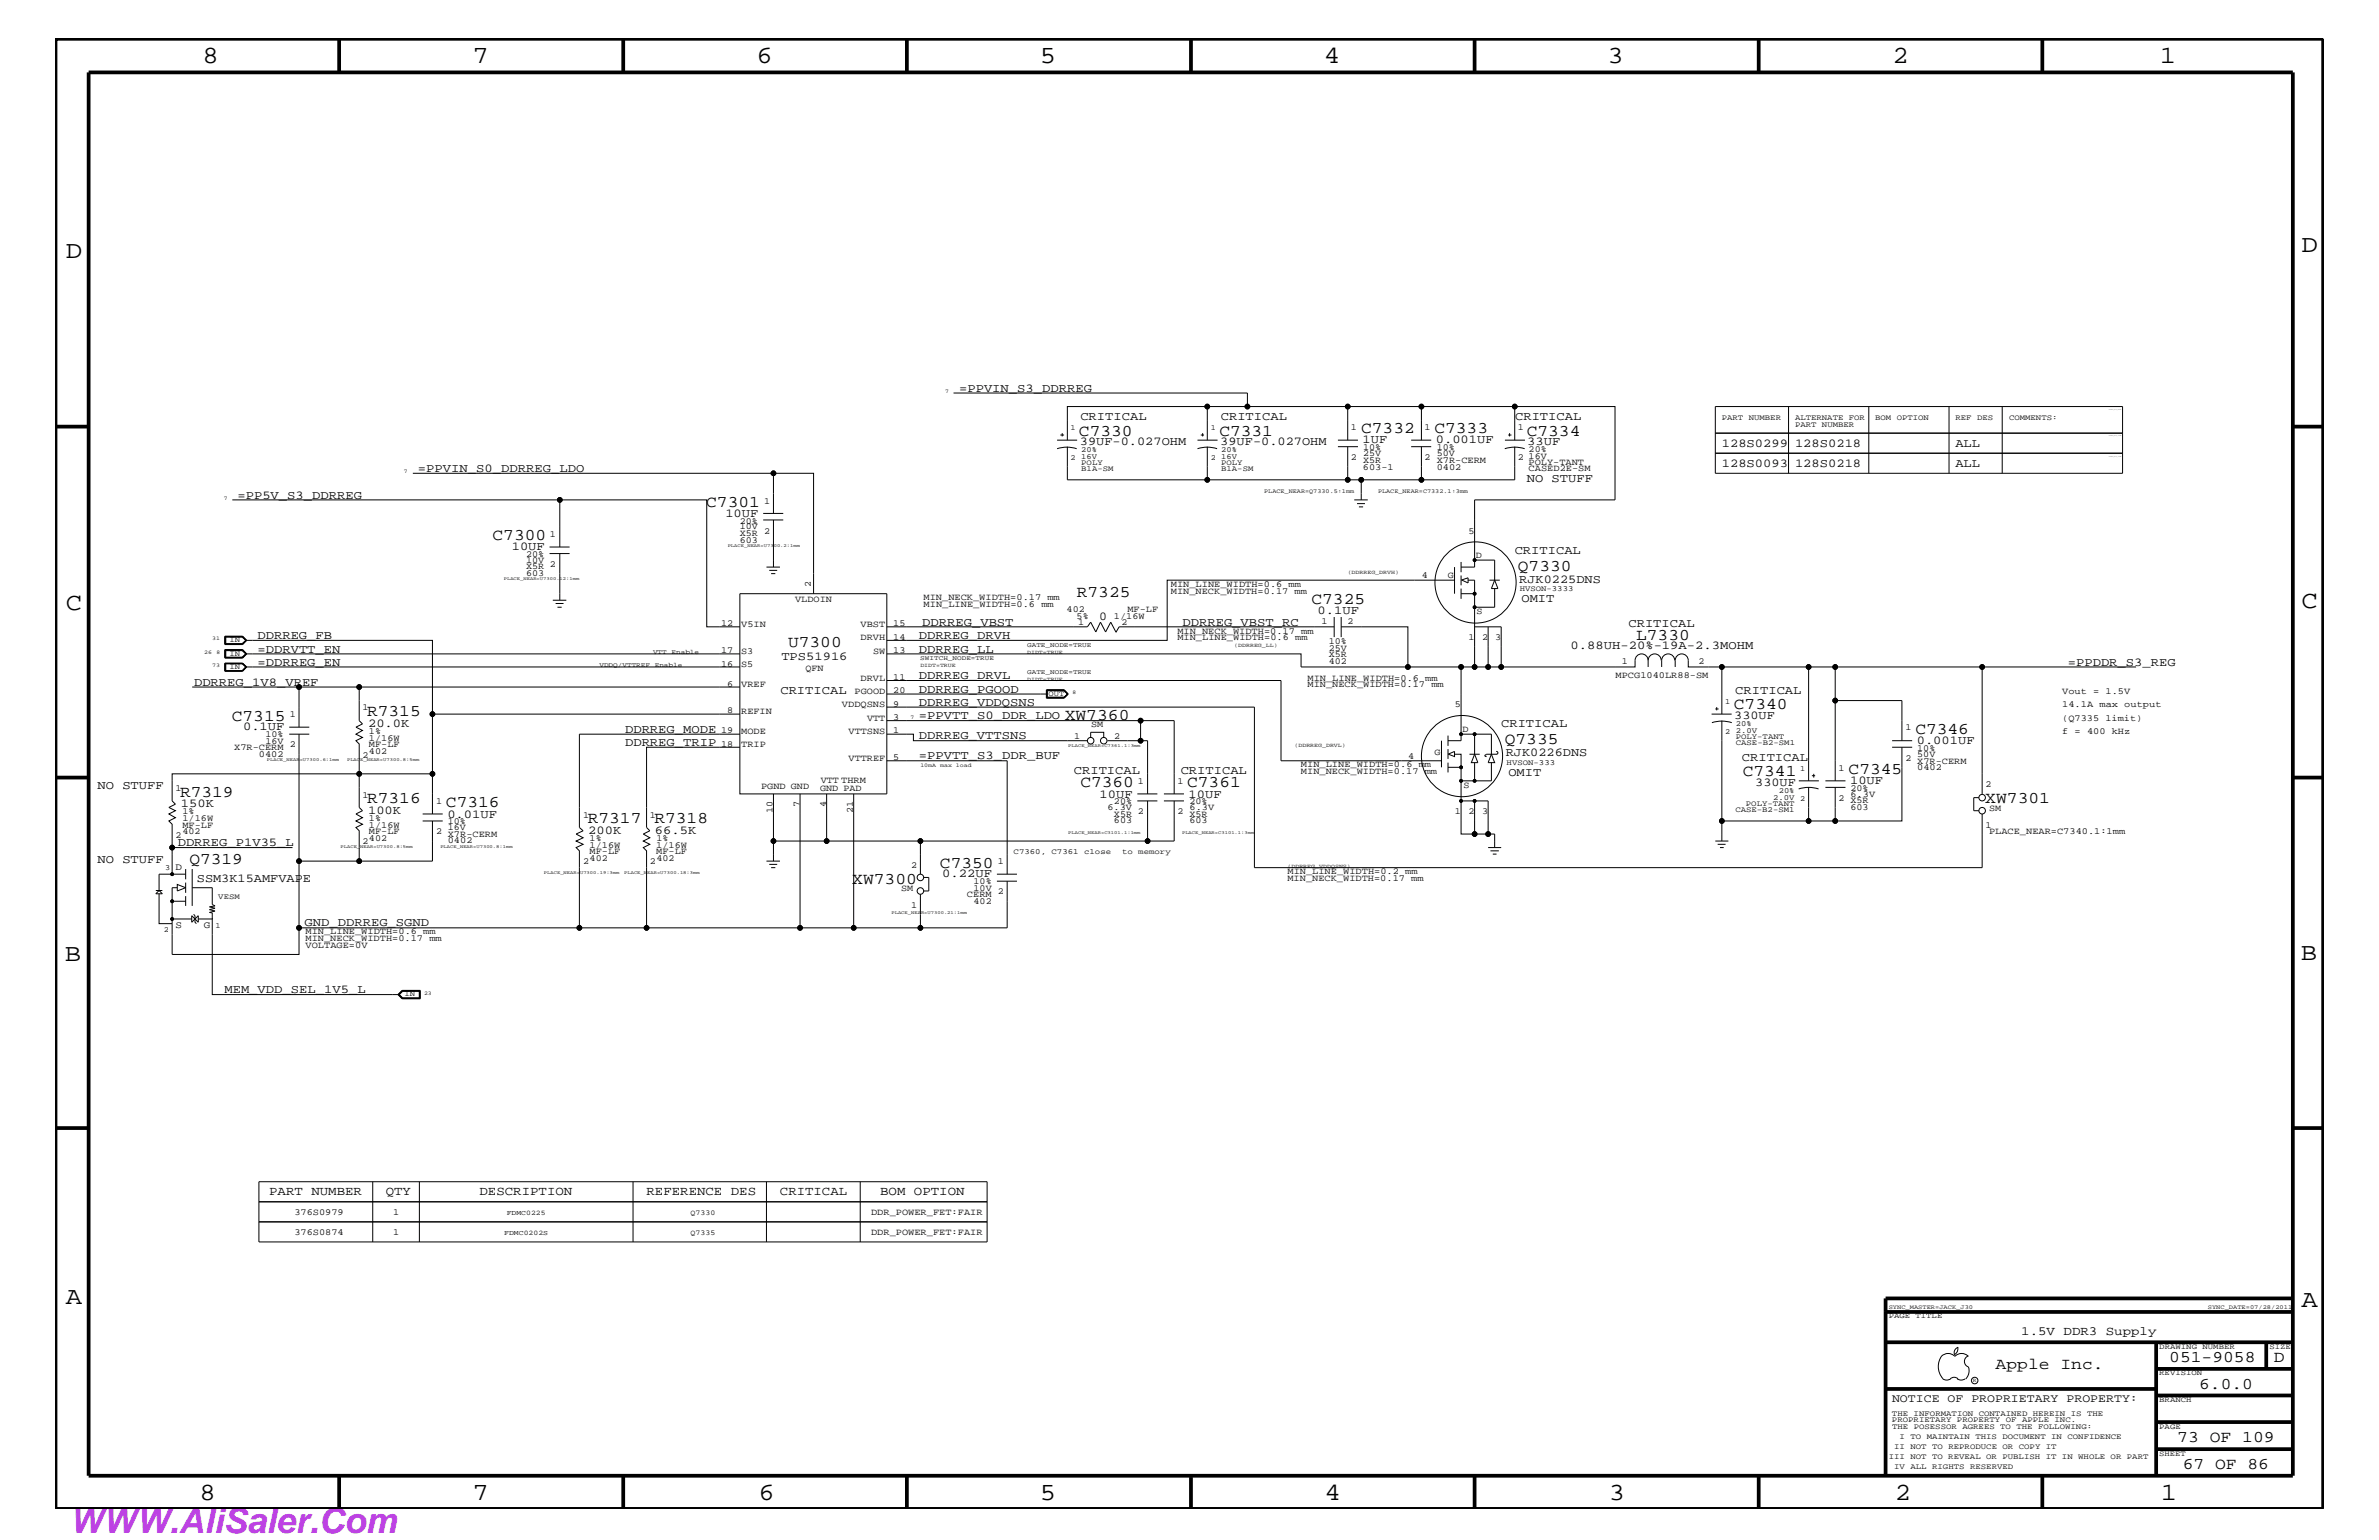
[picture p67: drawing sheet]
<svg xmlns="http://www.w3.org/2000/svg" width="432mm" height="279mm" viewBox="0 0 432 279" stroke-linecap="round" stroke-linejoin="round" font-family="sans-serif">
<defs><g id="words">
<text font-size="6.3" fill="#bd42e3" x="12.7" y="278.1">WWW.AliSaler.Com</text>
<g font-size="4.5">
<text x="36.7" y="11.5">8</text>
<text x="85.8" y="11.5">7</text>
<text x="137.3" y="11.5">6</text>
<text x="188.7" y="11.5">5</text>
<text x="240.3" y="11.5">4</text>
<text x="291.8" y="11.5">3</text>
<text x="343.5" y="11.5">2</text>
<text x="392" y="11.5">1</text>
<text x="11.9" y="46.8">D</text>
<text x="417.8" y="45.7">D</text>
<text x="11.9" y="110.6">C</text>
<text x="417.8" y="110.3">C</text>
<text x="11.8" y="174.3">B</text>
<text x="417.6" y="174.2">B</text>
<text x="11.9" y="236.7">A</text>
<text x="417.8" y="237.1">A</text>
<text x="36.2" y="272.1">8</text>
<text x="85.8" y="272.1">7</text>
<text x="137.7" y="272.1">6</text>
<text x="188.7" y="272.1">5</text>
<text x="240.4" y="272.1">4</text>
<text x="292" y="272.1">3</text>
<text x="343.9" y="272.1">2</text>
<text x="392.2" y="272.1">1</text>
</g>
<g font-size="3">
<text x="195.8" y="79">C7330</text>
<text x="221.3" y="79">C7331</text>
<text x="247.1" y="78.6">C7332</text>
<text x="260.4" y="78.6">C7333</text>
<text x="277.1" y="79">C7334</text>
<text x="128.2" y="92">C7301</text>
<text x="89.4" y="98">C7300</text>
<text x="275.5" y="103.6">Q7330</text>
<text x="195.5" y="108.3">R7325</text>
<text x="238" y="109.5">C7325</text>
<text x="143" y="117.4">U7300</text>
<text x="297" y="116.1">L7330</text>
<text x="42.1" y="130.8">C7315</text>
<text x="66.6" y="130">R7315</text>
<text x="193.2" y="130.7">XW7360</text>
<text x="314.7" y="128.7">C7340</text>
<text x="273.1" y="135.1">Q7335</text>
<text x="347.6" y="133.2">C7346</text>
<text x="196.1" y="142.9">C7360</text>
<text x="215.5" y="142.9">C7361</text>
<text x="316.3" y="140.8">C7341</text>
<text x="335.5" y="140.4">C7345</text>
<text x="32.7" y="144.6">R7319</text>
<text x="66.6" y="145.7">R7316</text>
<text x="80.9" y="146.5">C7316</text>
<text x="106.7" y="149.4">R7317</text>
<text x="118.8" y="149.4">R7318</text>
<text x="360.3" y="145.7">XW7301</text>
<text x="34.4" y="156.8">Q7319</text>
<text x="154.7" y="160.3">XW7300</text>
<text x="170.6" y="157.4">C7350</text>
<text x="362.2" y="248.4">Apple Inc.</text>
<text x="393.7" y="247.1">051-9058</text>
<text x="399.2" y="252">6.0.0</text>
<text x="412.7" y="247.1">D</text>
<text x="395.2" y="261.6">73 OF 109</text>
<text x="396.2" y="266.6">67 OF 86</text>
</g>
<g font-size="2.3">
<text x="48.9" y="216.9">PART NUMBER</text>
<text x="70" y="216.9">QTY</text>
<text x="87" y="216.9">DESCRIPTION</text>
<text x="117.3" y="216.9">REFERENCE DES</text>
<text x="141.6" y="216.9">CRITICAL</text>
<text x="159.8" y="216.9">BOM OPTION</text>
<text x="366.9" y="242.3">1.5V DDR3 Supply</text>
</g>
<g font-size="2.2">
<text x="174.1" y="71.1">=PPVIN_S3_DDRREG</text>
<text x="196.1" y="76.2">CRITICAL</text>
<text x="221.6" y="76.2">CRITICAL</text>
<text x="275" y="76.2">CRITICAL</text>
<text x="196" y="80.7">39UF-0.027OHM</text>
<text x="221.5" y="80.7">39UF-0.027OHM</text>
<text x="247.3" y="80.5">1UF</text>
<text x="260.6" y="80.5">0.001UF</text>
<text x="277.2" y="80.7">33UF</text>
<text x="312.5" y="81.1">128S0299</text>
<text x="325.8" y="81.1">128S0218</text>
<text x="354.9" y="81.1">ALL</text>
<text x="75.9" y="85.6">=PPVIN_S0_DDRREG_LDO</text>
<text x="277.1" y="87.5">NO STUFF</text>
<text x="312.5" y="84.7">128S0093</text>
<text x="325.8" y="84.7">128S0218</text>
<text x="354.9" y="84.7">ALL</text>
<text x="43.1" y="90.5">=PP5V_S3_DDRREG</text>
<text x="131.7" y="93.8">10UF</text>
<text x="92.9" y="99.9">10UF</text>
<text x="274.9" y="100.4">CRITICAL</text>
<text x="275.7" y="105.7">RJK0225DNS</text>
<text x="167.4" y="113.6">DDRREG_VBST</text>
<text x="199.5" y="112.5">0</text>
<text x="214.6" y="113.6">DDRREG_VBST_RC</text>
<text x="239.1" y="111.4">0.1UF</text>
<text x="276.1" y="109.2">OMIT</text>
<text x="295.6" y="113.7">CRITICAL</text>
<text x="46.7" y="118.4">=DDRVTT_EN</text>
<text x="46.7" y="115.9">DDRREG_FB</text>
<text x="141.8" y="119.8">TPS51916</text>
<text x="166.8" y="115.9">DDRREG_DRVH</text>
<text x="166.8" y="118.4">DDRREG_LL</text>
<text x="285.1" y="117.8">0.88UH-20%-19A-2.3MOHM</text>
<text x="35.2" y="124.4">DDRREG_1V8_VREF</text>
<text x="46.7" y="120.8">=DDRREG_EN</text>
<text x="141.7" y="125.9">CRITICAL</text>
<text x="166.8" y="123.2">DDRREG_DRVL</text>
<text x="166.8" y="125.7">DDRREG_PGOOD</text>
<text x="315" y="125.9">CRITICAL</text>
<text x="375.3" y="120.8">=PPDDR_S3_REG</text>
<text x="66.8" y="131.9">20.0K</text>
<text x="166.8" y="130.5">=PPVTT_S0_DDR_LDO</text>
<text x="166.8" y="128">DDRREG_VDDQSNS</text>
<text x="272.5" y="131.9">CRITICAL</text>
<text x="314.8" y="130.4">330UF</text>
<text x="44.1" y="132.5">0.1UF</text>
<text x="113.4" y="135.3">DDRREG_TRIP</text>
<text x="113.4" y="133">DDRREG_MODE</text>
<text x="166.8" y="134.1">DDRREG_VTTSNS</text>
<text x="166.8" y="137.8">=PPVTT_S3_DDR_BUF</text>
<text x="273.3" y="137.2">RJK0226DNS</text>
<text x="347.9" y="135">0.001UF</text>
<text x="17.7" y="143.2">NO STUFF</text>
<text x="194.9" y="140.4">CRITICAL</text>
<text x="214.3" y="140.4">CRITICAL</text>
<text x="273.8" y="140.7">OMIT</text>
<text x="316.2" y="138">CRITICAL</text>
<text x="318.6" y="142.5">330UF</text>
<text x="335.8" y="142.3">10UF</text>
<text x="32.9" y="146.4">150K</text>
<text x="66.8" y="147.6">100K</text>
<text x="81.2" y="148.4">0.01UF</text>
<text x="199.6" y="144.7">10UF</text>
<text x="215.7" y="144.7">10UF</text>
<text x="32.3" y="153.5">DDRREG_P1V35_L</text>
<text x="106.8" y="151.2">200K</text>
<text x="118.9" y="151.2">66.5K</text>
<text x="17.7" y="156.6">NO STUFF</text>
<text x="35.7" y="160">SSM3K15AMFVAPE</text>
<text x="171" y="159.2">0.22UF</text>
<text x="55.3" y="168.1">GND_DDRREG_SGND</text>
<text x="40.7" y="180.2">MEM_VDD_SEL_1V5_L</text>
</g>
<text font-size="2.1" x="343.4" y="254.4">NOTICE OF PROPRIETARY PROPERTY:</text>
<g font-size="1.8">
<text x="31.8" y="157.9">D</text>
<text x="31.8" y="168.4">S</text>
<text x="37" y="168.4">G</text>
</g>
<g font-size="1.7">
<text x="245.2" y="83.5">2</text>
<text x="245.2" y="78">1</text>
<text x="247.4" y="82.7">25V</text>
<text x="247.4" y="83.9">X5R</text>
<text x="247.4" y="81.6">10%</text>
<text x="258.6" y="83.5">2</text>
<text x="258.6" y="78">1</text>
<text x="260.8" y="83.9">X7R-CERM</text>
<text x="260.8" y="82.7">50V</text>
<text x="260.8" y="81.6">10%</text>
<text x="275.5" y="83.5">2</text>
<text x="275.5" y="78">1</text>
<text x="277.5" y="83.3">16V</text>
<text x="277.5" y="82">20%</text>
<text x="247.4" y="85.2">603-1</text>
<text x="260.8" y="85.2">0402</text>
<text x="277.5" y="84.4">POLY-TANT</text>
<text x="277.5" y="85.5">CASED2E-SM</text>
<text x="134.3" y="95">20%</text>
<text x="138.7" y="91.4">1</text>
<text x="95.5" y="101">20%</text>
<text x="99.8" y="97.4">1</text>
<text x="134.3" y="98.5">603</text>
<text x="134.3" y="96">10V</text>
<text x="134.3" y="97.3">X5R</text>
<text x="138.7" y="96.8">2</text>
<text x="266.5" y="96.8">5</text>
<text x="267.9" y="101.3">D</text>
<text x="95.5" y="104.6">603</text>
<text x="95.5" y="102.1">10V</text>
<text x="95.5" y="103.3">X5R 2</text>
<text x="147.2" y="106.5" transform="rotate(-90 147.2 106.5)">2</text>
<text x="212.5" y="107.7">MIN_NECK_WIDTH=0.17 mm</text>
<text x="212.5" y="106.5">MIN_LINE_WIDTH=0.6 mm</text>
<text x="258.1" y="104.9">4</text>
<text x="262.8" y="104.9">G</text>
<text x="130.9" y="113.7">12</text>
<text x="134.5" y="113.7">V5IN</text>
<text x="144.3" y="109.2">VLDOIN</text>
<text x="156.2" y="113.7">VBST</text>
<text x="162.1" y="113.7">15</text>
<text x="167.6" y="108.9">MIN_NECK_WIDTH=0.17 mm</text>
<text x="167.6" y="110.2">MIN_LINE_WIDTH=0.6 mm</text>
<text x="193.6" y="111.1">402</text>
<text x="195.4" y="112.3">5%</text>
<text x="195.7" y="113.4">1</text>
<text x="202.2" y="112.3">1/16W</text>
<text x="203.5" y="113.4">2</text>
<text x="204.6" y="111.1">MF-LF</text>
<text x="239.9" y="113.1">1</text>
<text x="244.6" y="113.1">2</text>
<text x="268" y="111.4">S</text>
<text x="130.9" y="118.5">17</text>
<text x="134.5" y="118.6">S3</text>
<text x="156.2" y="116.2">DRVH</text>
<text x="158.5" y="118.6">SW</text>
<text x="162.1" y="118.5">13</text>
<text x="162.1" y="116.1">14</text>
<text x="213.7" y="115">MIN_NECK_WIDTH=0.17 mm</text>
<text x="213.7" y="116.2">MIN_LINE_WIDTH=0.6 mm</text>
<text x="241.2" y="118.1">25V</text>
<text x="241.2" y="119.2">X5R</text>
<text x="241.2" y="116.8">10%</text>
<text x="266.5" y="116.2">1</text>
<text x="269" y="116.2">2</text>
<text x="271.4" y="116.2">3</text>
<text x="130.9" y="120.9">16</text>
<text x="132" y="124.6">6</text>
<text x="134.5" y="124.7">VREF</text>
<text x="134.5" y="121">S5</text>
<text x="146.2" y="121.8">QFN</text>
<text x="155.1" y="125.9">PGOOD</text>
<text x="156.2" y="123.5">DRVL</text>
<text x="162.1" y="123.4">11</text>
<text x="162.1" y="125.8">20</text>
<text x="237.3" y="124.7">MIN_NECK_WIDTH=0.17 mm</text>
<text x="237.3" y="123.5">MIN_LINE_WIDTH=0.6 mm</text>
<text x="241.2" y="120.4">402</text>
<text x="293.2" y="123">MPCG1040LR88-SM</text>
<text x="294.4" y="120.4">1</text>
<text x="308.3" y="120.4">2</text>
<text x="374.3" y="125.9">Vout = 1.5V</text>
<text x="52.6" y="130.2">1</text>
<text x="65.8" y="128.9">1</text>
<text x="132" y="129.4">8</text>
<text x="134.5" y="129.6">REFIN</text>
<text x="152.8" y="128.3">VDDQSNS</text>
<text x="157.4" y="130.8">VTT</text>
<text x="162.1" y="130.7">3</text>
<text x="162.1" y="128.2">9</text>
<text x="198" y="131.9">SM</text>
<text x="264.1" y="128.3">5</text>
<text x="374.3" y="128.3">14.1A max output</text>
<text x="374.3" y="130.8">(Q7335 limit)</text>
<text x="42.5" y="136.1">X7R-CERM</text>
<text x="47" y="137.3">0402</text>
<text x="48.2" y="134.9">16V</text>
<text x="48.2" y="133.8">10%</text>
<text x="52.6" y="135.6">2</text>
<text x="65.8" y="137.4">2</text>
<text x="67" y="135.6">MF-LF</text>
<text x="67" y="134.4">1/16W</text>
<text x="67" y="133.2">1%</text>
<text x="67" y="136.8">402</text>
<text x="130.9" y="135.5">18</text>
<text x="130.9" y="133">19</text>
<text x="134.5" y="133.2">MODE</text>
<text x="134.5" y="135.6">TRIP</text>
<text x="154" y="133.2">VTTSNS</text>
<text x="162.1" y="133">1</text>
<text x="162.1" y="137.9">5</text>
<text x="194.9" y="134.1">1</text>
<text x="202.2" y="134.1">2</text>
<text x="255.6" y="137.7">4</text>
<text x="260.4" y="137">G</text>
<text x="265.4" y="132.8">D</text>
<text x="345.9" y="132.5">1</text>
<text x="348" y="137.3">50V</text>
<text x="348" y="136.2">10%</text>
<text x="374.3" y="133.2">f = 400 kHz</text>
<text x="31.8" y="143.5">1</text>
<text x="138.1" y="143.2">PGND GND</text>
<text x="148.8" y="143.5">GND PAD</text>
<text x="149" y="142">VTT THRM</text>
<text x="154" y="138">VTTREF</text>
<text x="206.5" y="142.3">1</text>
<text x="213.7" y="142.3">1</text>
<text x="236.1" y="140.4">MIN_NECK_WIDTH=0.17 mm</text>
<text x="236.1" y="139.2">MIN_LINE_WIDTH=0.6 mm</text>
<text x="265.6" y="143">S</text>
<text x="333.7" y="139.8">1</text>
<text x="335.9" y="143.5">20%</text>
<text x="345.9" y="138">2</text>
<text x="348" y="139.7">0402</text>
<text x="348" y="138.5">X7R-CERM</text>
<text x="360.3" y="142.9">2</text>
<text x="33.1" y="149">1/16W</text>
<text x="33.1" y="147.7">1%</text>
<text x="65.8" y="144.7">1</text>
<text x="67" y="149">1%</text>
<text x="79.2" y="145.9">1</text>
<text x="81.3" y="149.5">10%</text>
<text x="105.8" y="148.4">1</text>
<text x="117.9" y="148.4">1</text>
<text x="140.2" y="147.5" transform="rotate(-90 140.2 147.5)">10</text>
<text x="145.1" y="146.4" transform="rotate(-90 145.1 146.4)">7</text>
<text x="149.9" y="146.4" transform="rotate(-90 149.9 146.4)">4</text>
<text x="154.8" y="147.5" transform="rotate(-90 154.8 147.5)">21</text>
<text x="201" y="147">6.3V</text>
<text x="202.2" y="149.4">603</text>
<text x="202.2" y="148.2">X5R</text>
<text x="202.2" y="145.9">20%</text>
<text x="206.5" y="147.7">2</text>
<text x="213.7" y="147.7">2</text>
<text x="215.9" y="147">6.3V</text>
<text x="215.9" y="149.4">603</text>
<text x="215.9" y="148.2">X5R</text>
<text x="215.9" y="145.9">20%</text>
<text x="264.1" y="147.7">1</text>
<text x="266.5" y="147.7">2</text>
<text x="269" y="147.7">3</text>
<text x="333.7" y="145.3">2</text>
<text x="335.9" y="144.6">6.3V</text>
<text x="335.9" y="147">603</text>
<text x="335.9" y="145.7">X5R</text>
<text x="361" y="147.1">SM</text>
<text x="31.8" y="152">2</text>
<text x="33.1" y="150.1">MF-LF</text>
<text x="33.1" y="151.3">402</text>
<text x="65.8" y="153.2">2</text>
<text x="67" y="151.3">MF-LF</text>
<text x="67" y="150.1">1/16W</text>
<text x="67" y="152.6">402</text>
<text x="79.2" y="151.3">2</text>
<text x="81.3" y="153">0402</text>
<text x="81.3" y="151.8">X7R-CERM</text>
<text x="81.3" y="150.7">16V</text>
<text x="107" y="153.8">1/16W</text>
<text x="107" y="155">MF-LF</text>
<text x="107" y="152.6">1%</text>
<text x="119.1" y="155">MF-LF</text>
<text x="119.1" y="153.8">1/16W</text>
<text x="119.1" y="152.6">1%</text>
<text x="360.3" y="150.1">1</text>
<text x="361" y="151.3">PLACE_NEAR=C7340.1:1mm</text>
<text x="105.8" y="156.8">2</text>
<text x="107" y="156.2">402</text>
<text x="117.9" y="156.8">2</text>
<text x="119.1" y="156.2">402</text>
<text x="163.6" y="161.7">SM</text>
<text x="165.4" y="157.4">2</text>
<text x="176.7" y="161.6">10V</text>
<text x="176.7" y="160.5">10%</text>
<text x="181.1" y="156.8">1</text>
<text x="233.7" y="159.9">MIN_NECK_WIDTH=0.17 mm</text>
<text x="233.7" y="158.6">MIN_LINE_WIDTH=0.2 mm</text>
<text x="165.4" y="164.7">1</text>
<text x="175.5" y="162.8">CERM</text>
<text x="176.7" y="163.9">402</text>
<text x="181.1" y="162.2">2</text>
<text x="55.5" y="170.7">MIN_NECK_WIDTH=0.17 mm</text>
<text x="55.5" y="169.5">MIN_LINE_WIDTH=0.6 mm</text>
<text x="55.5" y="172">VOLTAGE=0V</text>
<text x="53.4" y="220.4">376S0979</text>
<text x="71.3" y="220.4">1</text>
<text x="158.1" y="220.4">DDR_POWER_FET:FAIR</text>
<text x="53.4" y="224.1">376S0874</text>
<text x="71.3" y="224.1">1</text>
<text x="158.1" y="224.1">DDR_POWER_FET:FAIR</text>
</g>
<g font-size="1.4">
<text x="312.5" y="76.2">PART NUMBER</text>
<text x="325.8" y="76.2">ALTERNATE FOR</text>
<text x="325.8" y="77.4">PART NUMBER</text>
<text x="340.4" y="76.2">BOM OPTION</text>
<text x="354.9" y="76.2">REF DES</text>
<text x="364.6" y="76.2">COMMENTS:</text>
<text x="194.3" y="83.5">2</text>
<text x="194.3" y="78">1</text>
<text x="196.3" y="83.3">16V</text>
<text x="196.3" y="82">20%</text>
<text x="219.8" y="83.5">2</text>
<text x="219.8" y="78">1</text>
<text x="221.7" y="83.3">16V</text>
<text x="221.7" y="82">20%</text>
<text x="196.3" y="84.4">POLY</text>
<text x="196.3" y="85.5">B1A-SM</text>
<text x="221.7" y="84.4">POLY</text>
<text x="221.7" y="85.5">B1A-SM</text>
<text x="275.8" y="107.2">HVSON-3333</text>
<text x="41.7" y="119">IN</text>
<text x="41.7" y="116.5">IN</text>
<text x="41.7" y="121.4">IN</text>
<text x="190.3" y="126.3">OUT</text>
<text x="313.1" y="127.7">1</text>
<text x="315.1" y="131.7">20%</text>
<text x="313.1" y="133.2">2</text>
<text x="315" y="134.1">POLY-TANT</text>
<text x="315" y="133">2.0V</text>
<text x="315.1" y="135.2">CASE-B2-SM1</text>
<text x="273.5" y="138.7">HVSON-333</text>
<text x="322.8" y="143.9">20%</text>
<text x="326.7" y="139.8">1</text>
<text x="315" y="147.3">CASE-B2-SM1</text>
<text x="316.9" y="146.2">POLY-TANT</text>
<text x="321.8" y="145.1">2.0V</text>
<text x="326.7" y="145.3">2</text>
<text x="184" y="155">C7360, C7361 close</text>
<text x="203.7" y="155">to memory</text>
<text x="30" y="157.8">3</text>
<text x="39.6" y="163.1">VESM</text>
<text x="29.7" y="169">2</text>
<text x="39.1" y="168.3">1</text>
<text x="73.4" y="180.8">IN</text>
<text x="125.3" y="220.4">Q7330</text>
<text x="125.3" y="224.1">Q7335</text>
<text x="342.8" y="239.2">PAGE TITLE</text>
<text x="391.9" y="244.7">DRAWING NUMBER</text>
<text x="411.9" y="244.7">SIZE</text>
<text x="391.9" y="249.5">REVISION</text>
<text x="343.4" y="256.8">THE INFORMATION CONTAINED HEREIN IS THE</text>
<text x="391.9" y="254.4">BRANCH</text>
<text x="343.4" y="258">PROPRIETARY PROPERTY OF APPLE INC.</text>
<text x="343.4" y="259.3">THE POSESSOR AGREES TO THE FOLLOWING:</text>
<text x="343.8" y="262.9">II NOT TO REPRODUCE OR COPY IT</text>
<text x="344.8" y="261.1">I TO MAINTAIN THIS DOCUMENT IN CONFIDENCE</text>
<text x="391.9" y="259.3">PAGE</text>
<text x="342.8" y="264.7">III NOT TO REVEAL OR PUBLISH IT IN WHOLE OR PART</text>
<text x="343.8" y="266.6">IV ALL RIGHTS RESERVED</text>
<text x="391.9" y="264.1">SHEET</text>
</g>
<g font-size="1.3">
<text x="92" y="220.4">FDMC0225</text>
<text x="91.5" y="224.1">FDMC0202S</text>
</g>
<g font-size="1.2">
<text x="118.5" y="118.6">VTT</text>
<text x="121.9" y="118.6">Enable</text>
<text x="167" y="119.8">SWITCH_NODE=TRUE</text>
<text x="186.4" y="117.4">GATE_NODE=TRUE</text>
<text x="108.8" y="121">VDDQ/VTTREF</text>
<text x="118.8" y="121">Enable</text>
<text x="186.4" y="122.3">GATE_NODE=TRUE</text>
</g>
<g font-size="1.1">
<text x="229.5" y="89.5">PLACE_NEAR=Q7330.5:1mm</text>
<text x="250.1" y="89.5">PLACE_NEAR=C7332.1:3mm</text>
<text x="342.8" y="237.4">SYNC_MASTER=JACK_J30</text>
<text x="400.7" y="237.4">SYNC_DATE=07/28/2011</text>
</g>
<g font-size="1">
<text x="171.5" y="71.3">7</text>
<text x="73.3" y="85.9">7</text>
<text x="40.6" y="90.7">7</text>
<text x="244.6" y="104.1">(DDRREG_DRVH)</text>
<text x="37.1" y="118.6">26</text>
<text x="38.5" y="116.2">31</text>
<text x="39.3" y="118.6">8</text>
<text x="186.4" y="118.6">DIDT=TRUE</text>
<text x="224" y="117.4">(DDRREG_LL)</text>
<text x="38.5" y="121">73</text>
<text x="167" y="121">DIDT=TRUE</text>
<text x="186.4" y="123.5">DIDT=TRUE</text>
<text x="194.7" y="125.9">8</text>
<text x="165.3" y="130.5">7</text>
<text x="235" y="135.6">(DDRREG_DRVL)</text>
<text x="167.1" y="139.2">10mA</text>
<text x="170.6" y="139.2">max</text>
<text x="173.5" y="139.2">load</text>
<text x="233.7" y="157.4">(DDRREG_VDDQSNS)</text>
<text x="77" y="180.5">23</text>
<text x="358.1" y="250.7">R</text>
</g>
<g font-size=".8">
<text x="132.1" y="99.3">PLACE_NEAR=U7300.2:1mm</text>
<text x="91.4" y="105.3">PLACE_NEAR=U7300.12:1mm</text>
<text x="193.9" y="135.6">PLACE_NEAR=C7361.1:3mm</text>
<text x="48.4" y="138">PLACE_NEAR=U7300.6:1mm</text>
<text x="63" y="138">PLACE_NEAR=U7300.8:5mm</text>
<text x="61.8" y="153.8">PLACE_NEAR=U7300.8:5mm</text>
<text x="79.9" y="153.8">PLACE_NEAR=U7300.8:1mm</text>
<text x="193.9" y="151.3">PLACE_NEAR=C3101.1:1mm</text>
<text x="214.5" y="151.3">PLACE_NEAR=C3101.1:3mm</text>
<text x="98.7" y="158.6">PLACE_NEAR=U7300.19:3mm</text>
<text x="113.3" y="158.6">PLACE_NEAR=U7300.18:3mm</text>
<text x="161.8" y="165.9">PLACE_NEAR=U7300.21:1mm</text>
</g>
</g></defs>
<g fill="none" stroke="#000" stroke-width=".18">
<path d="M173.1 71.3h53.3v2.5h-7.3M191.9 79.9h3.6M192.5 78.9h.6M192.8 78.6v.6M193.7 79.9v-6.1h25.4v6.1M217.4 79.9h3.6M217.9 78.9h.6M218.3 78.6v.6M226.4 73.8h18.2M242.8 79.9h3.7M244.6 79.9v-6.1h13.4v6.1M256.1 79.9h3.7"/>
<path d="M258 73.8h16.9v6.1M273.2 79.9h3.6M273.7 78.9h.6M274 78.6v.6M274.9 73.8h18.2v16.9h-25.5v12.2h-2.4M311.3 73.8h74v12.1h-74zM311.3 78.6h74M324.6 73.8v12.1M339.2 73.8v12.1M353.8 73.8v12.1M363.4 73.8v12.1M42.2 90.7h59.4v8.5"/>
<path d="M74.9 85.9h65.5v7.3M99.7 99.2h3.7M101.6 90.7h26.7v23h6M138.5 94.3h3.7M138.5 93.2h3.7M140.4 85.9h7.3v21.8M140.4 94.3v8.6M191.9 81.4a5.8 5.8 0 0 1 3.5 0M193.7 81v6.1h50.9M217.4 81.4a5.8 5.8 0 0 1 3.5 0M219.1 81v6.1M242.8 81h3.7"/>
<path d="M244.6 81v6.1h13.4v-6.1M245.8 90.7h2.5M246.3 91.4h1.4M246.6 92h.8M247.1 87.1v3.6M256.1 81h3.7M273.1 81.4a5.9 5.9 0 0 1 3.6 0M274.9 81v6.1h-16.9M311.3 82.2h74M40.8 115.5h3.2M40.8 115.4h3.2l.8 .8-.8 .7h-3.2zM40.8 117.9h3.2l.8 .7-.8 .8h-3.2z"/>
<path d="M40.8 119.3h3.2M40.8 116.9h3.2M40.9 115.5v1.4M41 115.6h2.9l.7 .6-.7 .6h-2.9zM41 118h2.9l.7 .6-.7 .6h-2.9zM44 117.9l.7 .7-.7 .7M44 115.5l.7 .7-.7 .7M44 115.5l.6 .7M44.6 118.6l-.6-.6h-3.1v1.3M44.6 118.6l-.6 .7M44.6 116.2l-.6 .7M44.6 116.2h33.9v13.4h55.8"/>
<path d="M44.6 118.6h89.7M99.7 100.4h3.7M100.3 108.9h2.5M100.8 109.5h1.5M101.2 110.2h.7M101.6 100.4v8.5M134.3 107.7h26.7v36.3h-26.7zM139.1 102.9h2.5M139.6 103.5h1.5M140 104.1h.7M161 118.6h75.1v2.4h19.4M161 113.7h36.4l.6-.8 .9 1.8 .8-1.8 1 1.8 .9-1.8 .9 1.8"/>
<path d="M242.2 111.9v3.7M242.2 113.7h-39.1l-.6 1M243.4 111.9v3.7M243.4 113.7h12.1v7.3h9.7M264 105.3h-52.2v10.9h-50.8M264 102.9v4.8M265.2 107.7h2.4M265.2 102v1.8M265.2 104.4v1.8M265.2 106.8v1.8M265.2 105.3l1.3-.5v1l-1.1-.5M266.5 105.3h1.1v15.7h2.5"/>
<path d="M267.6 113.7h4.9v7.3M267.6 101.6h3.7v3.7M270.1 113.7v7.3h2.4M270.4 105.3h1.8M271.3 106.8v3.4h-3.7M271.3 105.3l.6 1.5h-1.2zM299.1 119.8a1.19 1.19 0 0 0-1.1-1.2 1.19 1.19 0 0 0-1.2 1.2v1.2h-24.3M299.1 119.8v1.2M299.1 119.8a1.19 1.19 0 0 1 1.2-1.2 1.19 1.19 0 0 1 1.2 1.2M304 119.8a1.19 1.19 0 0 0-1.2-1.2 1.19 1.19 0 0 0-1.2 1.2v1.2M34.9 124.6h30.3M40.9 120.4h3.1l.6 .6-.6 .7h-3.1z"/>
<path d="M41 120.4v1.3M43.9 120.4l.7 .6M44 120.3l.7 .7-.7 .8M44 120.3h-3.2v1.5h3.2M44 120.3l.8 .7-.8 .8M44.6 121l-.7 .7M44.6 121h89.7M52.5 131.9h3.6M52.5 133.2h3.6M54.3 133.2v23h10.9M54.3 124.6v7.3M78.5 129.6v18.1"/>
<path d="M134.3 133.2h-29.1v16.9l.6 .6-1.2 .6 1.2 .7-1.2 .6 1.2 .6-1.2 .6 .6 .6v13.9h12.2M134.3 124.6h-69.1v6.1l.6 .6-1.2 .6 1.2 .6-1.2 .7 1.2 .6-1.2 .6 .6 .6v11.5l.6 .6-1.2 .6 1.2 .7-1.2 .5 1.2 .6-1.2 .6 .6 .6v5.5h13.3v-7.3M134.3 135.6h-16.9v14.5l.5 .6-1.1 .6 1.1 .7-1.1 .6 1.1 .6-1.1 .6 .6 .6v13.9h27.8M161 133.2h4.8v1.2h31.6M161 128.3h66.7v29.1h132.1v-9.7M161 138h21.8v20.6M161 123.5h71.5v14.5h29.1M161 130.7h52.1v13.3M161 125.9h29.1M189.9 125.2h3.2l.8 .7-.8 .8h-3.2zM190 125.2h3.1l.7 .7M190 126.5h3.1"/>
<path d="M190 125.2v1.4h3.1l.7-.7M193.1 125.2l.7 .7M193.1 126.5l.6-.6-.6-.6h-3v1.2M193.8 125.9l-.7 .6M198 133.8v-.9h2.3v.9M207 134.4h1.3v9.6M207 130.7v3.7h-6M261.6 134.4v4.8M262.8 133.5v1.8M262.8 135.9v1.8M262.8 138.4v1.7M262.8 139.2h2.4"/>
<path d="M262.8 136.8l1.2-.5v1l-1.1-.5M264 136.8h1.2v14.5h2.4v-6M265.2 121h2.4M265.2 121v13.4h-2.4M265.2 133.2h5.5v3.6M266.7 136.8h1.9M267.6 136.8l.6 1.6h-1.1zM267.6 133.2v3.6M267.6 138.4v3.3M269.8 136.8h1.8M269.8 136.9l-.3 .2 .3 .2M270.7 136.8l.6 1.6h-1.2z"/>
<path d="M270.7 138.4v3.3h-5.5M271.6 136.3l.2 .1 .1 .2-.1 .2h-.2M304.1 121v-1.2a1.19 1.19 0 0 1 1.1-1.2 1.19 1.19 0 0 1 1.2 1.2v1.2h21.9M310.7 129.6h3.6M310.7 131.1a5.9 5.9 0 0 1 3.6 0M311.3 128.6h.6M311.6 128.3v.6M312.5 121v8.6M312.5 130.7v21.9M333.1 121v6.1M333.1 121h26.7M333.1 121h-4.8v20.7"/>
<path d="M343.4 135.6h3.7M343.4 134.4h3.7M345.2 135.6v13.3h-12.1M345.2 134.4v-7.3h-12.1v14.6M387.7 121h-27.9v23M33.7 158.6h-4.8v3M33.7 157.7v1.8M34.9 157.7v6.7M53.1 153.8h-21.9v4.8M54.3 156.2v17h-23.1v-12.1h1M76.7 147.7h3.7M76.7 148.9h3.7"/>
<path d="M78.5 140.4h-47.3v4.9l.6 .6-1.1 .6 1.1 .6-1.1 .6 1.1 .7-1.1 .5 .5 .6v4.3M139.1 156.2h2.5M139.6 156.8h1.5M140 157.4h.7M140.4 144v8.6h9.6v-8.6M140.4 152.6v3.6M145.2 144v24.3h9.7M150 152.6h17.1v6M154.9 144v24.3h12.2M167.7 159.2h.9v2.4h-.9M180.9 158.6h3.7M180.9 159.9h3.7"/>
<path d="M182.8 159.9v8.4h-15.7v-6.1M206.4 144h3.7M206.4 145.3h3.7M208.3 145.3v7.3h-41.2M211.3 145.3h3.6M211.3 144h3.6M213.1 145.3v7.3h-4.8M265.2 145.3h4.9v6h1.2v2.5M267.6 151.3h2.5M270.1 153.8h2.4M270.5 154.4h1.6M270.9 155h.7"/>
<path d="M311.3 152.6h2.4M311.8 153.2h1.4M312.2 153.8h.7M326.5 143.1a5.8 5.8 0 0 1 3.6 0M326.5 141.7h3.6M328.3 142.9v6h-15.8M328.9 140.7h.6M329.2 140.4v.7M331.3 142.9h3.7M331.3 141.7h3.7M333.1 142.9v6h-4.8M359.2 144.7h-1v2.4h1"/>
<path d="M28.3 161.6h1.2M28.9 162.2v5.4h2.3M28.9 161.6l.6 .6h-1.2zM31.2 166.7h3.6M31.2 163.5h2.5M32.2 160.5l1.5 .6-1.5 .5zM33.7 160.1v1.9M33.7 162.6v1.8M34.8 166.1l1.2 1.2v-1.2l-1.2 1.2zM34.9 161.1h3.6v3l.5 .3-1 .1 1 .3-1 .2 1 .3-1 .2 .5 .1v14.8h34M35.1 165.9l.3 .2v1.2l.2 .3M38.6 166.6l-2.6 .1"/>
<path d="M54.3 168.3h50.9M73.1 179.8l-.7 .6 .7 .7M76.1 179.8v1.3M76.1 179.9h-3l-.6 .5M72.2 180.4l.8-.7h3.3v1.5h-3.3zM72.3 180.4l.7-.6h3.2v1.3h-3.2zM72.5 180.4l.6 .6h3M47 214.4h132.2v10.9h-132.2zM47 218h132.2M67.7 214.4v10.9M76.1 214.4v10.9M114.9 214.4v10.9"/>
<path d="M139.1 214.4v10.9M156.1 214.4v10.9M47 221.7h132.2M352.4 246.1a1.69 1.69 0 0 1 2.4 0M352.4 246a3.3 3.3 0 0 0 .3 4.1M352.6 250.2l.7 .2 .7-.2M354 250.2l.7-.3 .7 .3M354.8 246.1a1.69 1.69 0 0 1 2.5 0M355.3 250.2l.7 .2 .7-.2M355.3 244.4l.1 .3a1.18 1.18 0 0 1-.6 1M355.4 244.4a.99 .99 0 0 0-.6 1.4M357.2 246a1.04 1.04 0 0 0-.6 1 1.04 1.04 0 0 0 .6 1"/>
<path d="M357.3 248l.1 .7a2.11 2.11 0 0 1-.6 1.5"/>
<circle cx="219.1" cy="73.8" r=".42"/>
<circle cx="226.4" cy="73.8" r=".42"/>
<circle cx="244.6" cy="73.8" r=".42"/>
<circle cx="258" cy="73.8" r=".42"/>
<circle cx="274.9" cy="73.8" r=".42"/>
<circle cx="101.6" cy="90.7" r=".42"/>
<circle cx="140.4" cy="85.9" r=".42"/>
<circle cx="219.1" cy="87.1" r=".42"/>
<circle cx="244.6" cy="87.1" r=".42"/>
<circle cx="247.1" cy="87.1" r=".42"/>
<circle cx="258" cy="87.1" r=".42"/>
<circle cx="267.6" cy="110.2" r=".25"/>
<circle cx="267.6" cy="101.6" r=".25"/>
<circle cx="267.6" cy="107.7" r=".25"/>
<circle cx="267.8" cy="105.7" r="7.4"/>
<circle cx="54.3" cy="124.6" r=".42"/>
<circle cx="65.2" cy="124.6" r=".42"/>
<circle cx="78.5" cy="129.6" r=".42"/>
<circle cx="198" cy="134.4" r=".59"/>
<circle cx="200.3" cy="134.4" r=".59"/>
<circle cx="207" cy="130.7" r=".42"/>
<circle cx="207" cy="134.4" r=".42"/>
<circle cx="255.5" cy="121" r=".42"/>
<circle cx="265.2" cy="121" r=".42"/>
<circle cx="265.2" cy="133.2" r=".25"/>
<circle cx="265.2" cy="139.2" r=".25"/>
<circle cx="265.4" cy="137.2" r="7.4"/>
<circle cx="267.6" cy="121" r=".42"/>
<circle cx="267.6" cy="133.2" r=".25"/>
<circle cx="270.1" cy="121" r=".42"/>
<circle cx="272.5" cy="121" r=".42"/>
<circle cx="312.5" cy="121" r=".42"/>
<circle cx="328.3" cy="121" r=".42"/>
<circle cx="333.1" cy="121" r=".42"/>
<circle cx="333.1" cy="127.1" r=".42"/>
<circle cx="359.8" cy="121" r=".42"/>
<circle cx="31.2" cy="153.8" r=".42"/>
<circle cx="31.2" cy="158.6" r=".25"/>
<circle cx="54.3" cy="156.2" r=".42"/>
<circle cx="65.2" cy="140.4" r=".42"/>
<circle cx="65.2" cy="156.2" r=".42"/>
<circle cx="78.5" cy="140.4" r=".42"/>
<circle cx="140.4" cy="152.6" r=".42"/>
<circle cx="150" cy="152.6" r=".42"/>
<circle cx="167.1" cy="152.6" r=".42"/>
<circle cx="167.1" cy="159.2" r=".59"/>
<circle cx="208.3" cy="152.6" r=".42"/>
<circle cx="265.2" cy="141.7" r=".25"/>
<circle cx="265.2" cy="145.3" r=".25"/>
<circle cx="267.6" cy="151.3" r=".42"/>
<circle cx="267.6" cy="141.7" r=".25"/>
<circle cx="267.6" cy="145.3" r=".25"/>
<circle cx="270.1" cy="151.3" r=".42"/>
<circle cx="312.5" cy="148.9" r=".42"/>
<circle cx="328.3" cy="148.9" r=".42"/>
<circle cx="333.1" cy="148.9" r=".42"/>
<circle cx="359.8" cy="147.1" r=".59"/>
<circle cx="359.8" cy="144.7" r=".59"/>
<circle cx="31.2" cy="163.5" r=".25"/>
<circle cx="31.2" cy="166.7" r=".25"/>
<circle cx="54.3" cy="168.3" r=".42"/>
<circle cx="105.2" cy="168.3" r=".42"/>
<circle cx="117.4" cy="168.3" r=".42"/>
<circle cx="145.2" cy="168.3" r=".42"/>
<circle cx="154.9" cy="168.3" r=".42"/>
<circle cx="167.1" cy="168.3" r=".42"/>
<circle cx="167.1" cy="161.6" r=".59"/>
<circle cx="358.4" cy="250.5" r=".59"/>
</g>
<g fill="#000">
<circle cx="219.1" cy="73.8" r=".42"/>
<circle cx="226.4" cy="73.8" r=".42"/>
<circle cx="244.6" cy="73.8" r=".42"/>
<circle cx="258" cy="73.8" r=".42"/>
<circle cx="274.9" cy="73.8" r=".42"/>
<circle cx="101.6" cy="90.7" r=".42"/>
<circle cx="140.4" cy="85.9" r=".42"/>
<circle cx="219.1" cy="87.1" r=".42"/>
<circle cx="244.6" cy="87.1" r=".42"/>
<circle cx="247.1" cy="87.1" r=".42"/>
<circle cx="258" cy="87.1" r=".42"/>
<circle cx="267.6" cy="110.2" r=".25"/>
<circle cx="267.6" cy="101.6" r=".25"/>
<circle cx="267.6" cy="107.7" r=".25"/>
<circle cx="54.3" cy="124.6" r=".42"/>
<circle cx="65.2" cy="124.6" r=".42"/>
<circle cx="78.5" cy="129.6" r=".42"/>
<circle cx="207" cy="130.7" r=".42"/>
<circle cx="207" cy="134.4" r=".42"/>
<circle cx="255.5" cy="121" r=".42"/>
<circle cx="265.2" cy="121" r=".42"/>
<circle cx="265.2" cy="133.2" r=".25"/>
<circle cx="265.2" cy="139.2" r=".25"/>
<circle cx="267.6" cy="121" r=".42"/>
<circle cx="267.6" cy="133.2" r=".25"/>
<circle cx="270.1" cy="121" r=".42"/>
<circle cx="272.5" cy="121" r=".42"/>
<circle cx="312.5" cy="121" r=".42"/>
<circle cx="328.3" cy="121" r=".42"/>
<circle cx="333.1" cy="121" r=".42"/>
<circle cx="333.1" cy="127.1" r=".42"/>
<circle cx="359.8" cy="121" r=".42"/>
<circle cx="31.2" cy="153.8" r=".42"/>
<circle cx="31.2" cy="158.6" r=".25"/>
<circle cx="54.3" cy="156.2" r=".42"/>
<circle cx="65.2" cy="140.4" r=".42"/>
<circle cx="65.2" cy="156.2" r=".42"/>
<circle cx="78.5" cy="140.4" r=".42"/>
<circle cx="140.4" cy="152.6" r=".42"/>
<circle cx="150" cy="152.6" r=".42"/>
<circle cx="167.1" cy="152.6" r=".42"/>
<circle cx="208.3" cy="152.6" r=".42"/>
<circle cx="265.2" cy="141.7" r=".25"/>
<circle cx="265.2" cy="145.3" r=".25"/>
<circle cx="267.6" cy="151.3" r=".42"/>
<circle cx="267.6" cy="141.7" r=".25"/>
<circle cx="267.6" cy="145.3" r=".25"/>
<circle cx="270.1" cy="151.3" r=".42"/>
<circle cx="312.5" cy="148.9" r=".42"/>
<circle cx="328.3" cy="148.9" r=".42"/>
<circle cx="333.1" cy="148.9" r=".42"/>
<circle cx="31.2" cy="163.5" r=".25"/>
<circle cx="31.2" cy="166.7" r=".25"/>
<circle cx="54.3" cy="168.3" r=".42"/>
<circle cx="105.2" cy="168.3" r=".42"/>
<circle cx="117.4" cy="168.3" r=".42"/>
<circle cx="145.2" cy="168.3" r=".42"/>
<circle cx="154.9" cy="168.3" r=".42"/>
<circle cx="167.1" cy="168.3" r=".42"/>
</g>
<g fill="none" stroke="#000" stroke-width=".68" stroke-linecap="butt">
<path d="M10.1 7h411.6v266.8h-411.6zM16.1 13.1h400.1v254.6h-400.1zM61.6 7v6.1M113.1 7v6.1M164.6 7v6.1M216.2 7v6.1M267.6 7v6.1M319.2 7v6.1M370.7 7v6.1M10.1 77.4h6M416.2 77.4h5.5M10.1 141.1h6"/>
<path d="M416.2 141.1h5.5M10.1 204.7h6M416.2 204.7h5.5M342.2 238h74M416.2 235.6h-74v32.1M342.2 252h49.2M342.2 243.5h74M391.4 258h24.8M391.4 253.2h24.8M391.4 248.4h24.8M391.4 243.5v24.2M411.3 243.5v4.9"/>
<path d="M61.6 267.7v6.1M113.1 267.7v6.1M164.6 267.7v6.1M216.2 268v5.8M267.6 267.7v6.1M319.2 267.7v6.1M370.7 267.7v6.1M391.4 262.9h24.8"/>
</g>
<use href="#words"/>
</svg>
